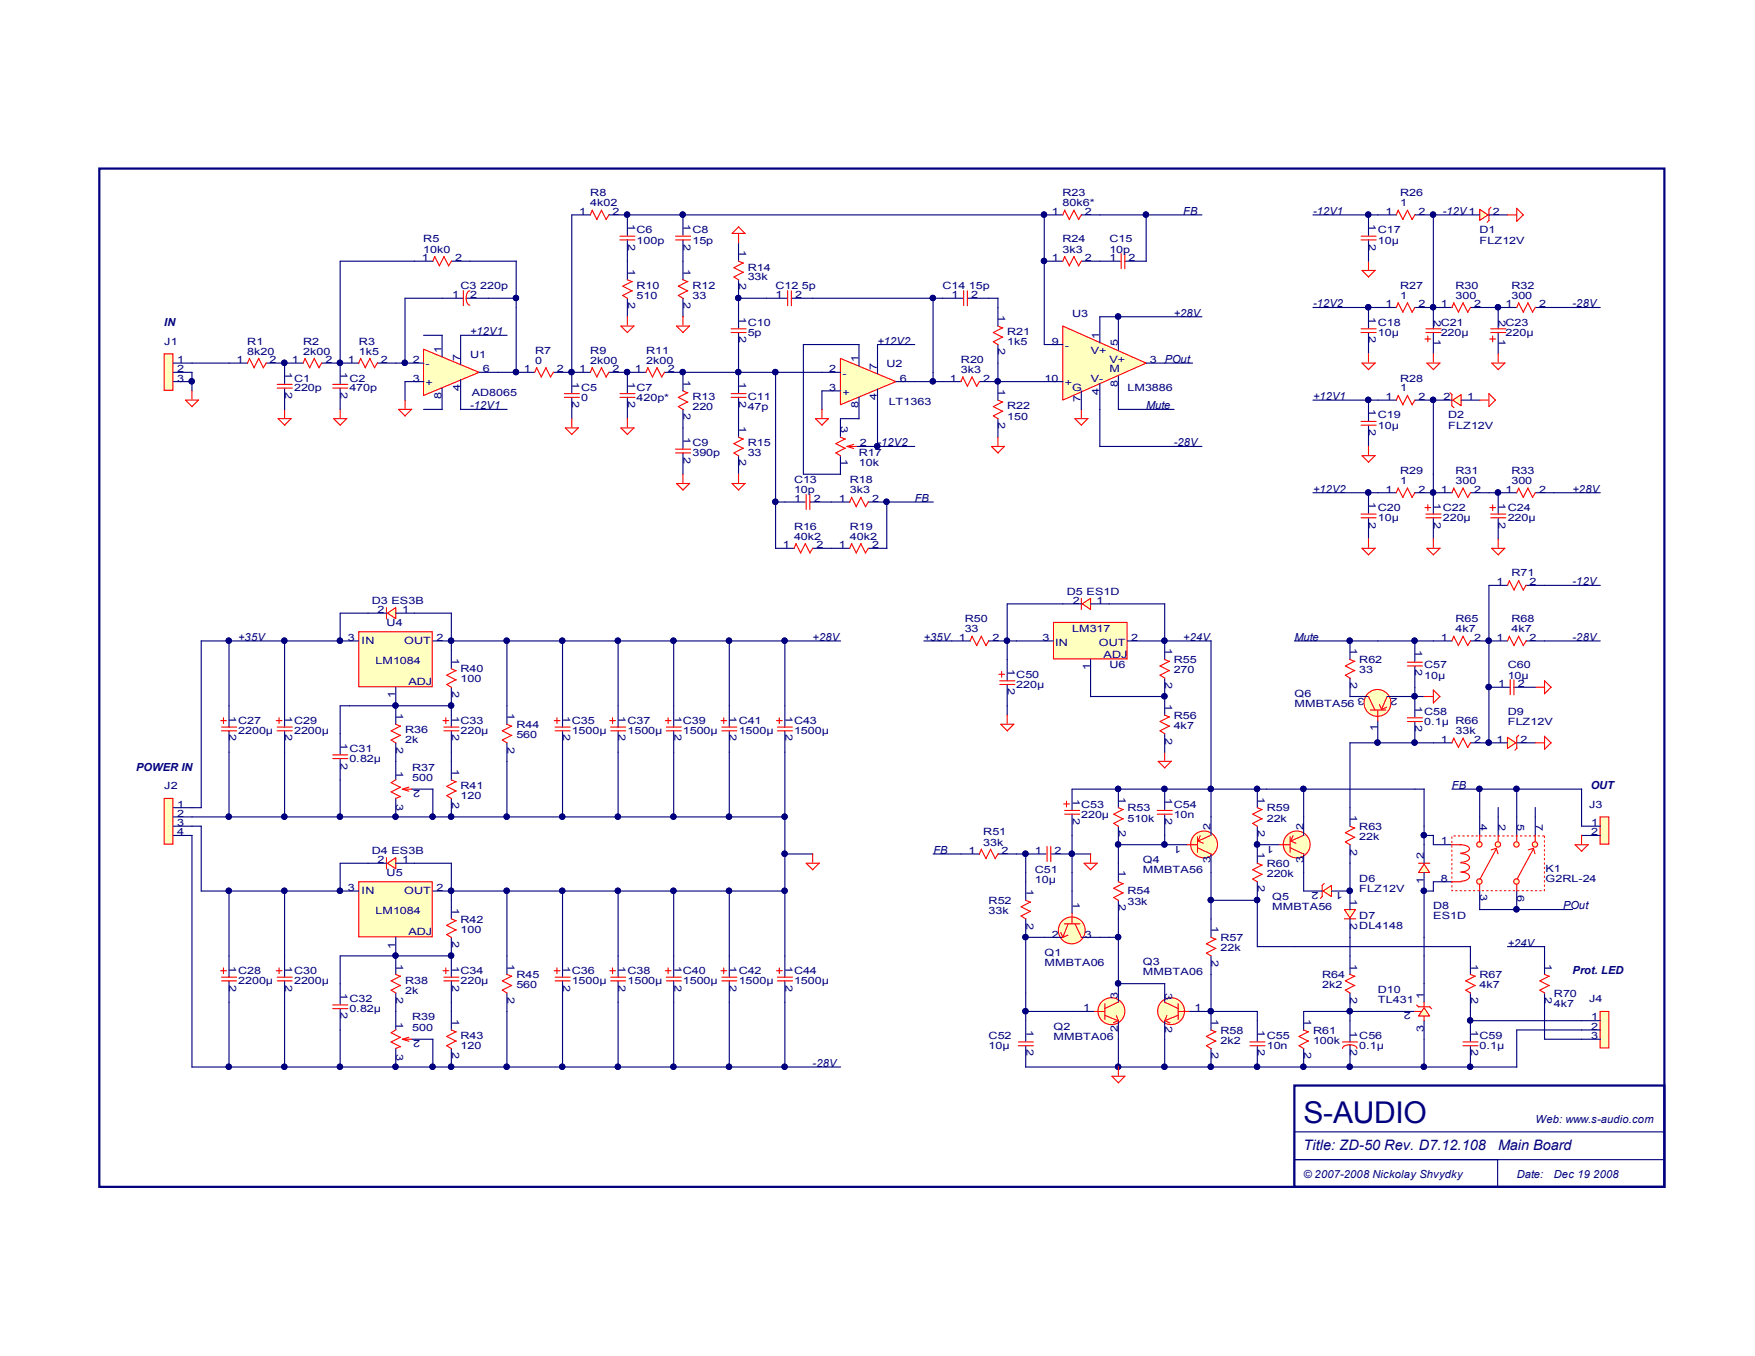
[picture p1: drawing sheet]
<svg xmlns="http://www.w3.org/2000/svg" width="279mm" height="216mm" viewBox="0 0 279 216" stroke-linecap="round" stroke-linejoin="round" font-family="sans-serif">
<defs><g id="words">
<text font-size="4.8" fill="#00007f" x="207.5" y="178.7">S-AUDIO</text>
<g font-size="2.3" fill="#00007f">
<text x="207.5" y="183.1">Title: ZD-50 Rev. D7.12.108</text>
<text x="238.5" y="183.1">Main Board</text>
</g>
<g font-size="1.8" fill="#00007f">
<text x="188.4" y="34.2">FB</text>
<text x="209" y="34.2">-12V1</text>
<text x="229.7" y="34.2">-12V1</text>
<text x="26.2" y="51.9">IN</text>
<text x="74.8" y="53.3">+12V1</text>
<text x="186.9" y="50.5">+28V</text>
<text x="209" y="48.9">-12V2</text>
<text x="250.4" y="48.9">-28V</text>
<text x="139.7" y="54.9">+12V2</text>
<text x="185.4" y="57.8">POut</text>
<text x="74.8" y="65.2">-12V1</text>
<text x="182.5" y="65.2">Mute</text>
<text x="209" y="63.7">+12V1</text>
<text x="139.7" y="71">-12V2</text>
<text x="186.9" y="71">-28V</text>
<text x="145.6" y="79.9">FB</text>
<text x="209" y="78.5">+12V2</text>
<text x="250.4" y="78.5">+28V</text>
<text x="250.4" y="93.2">-12V</text>
<text x="37.9" y="102">+35V</text>
<text x="129.4" y="102">+28V</text>
<text x="147.1" y="102">+35V</text>
<text x="188.4" y="102">+24V</text>
<text x="206.1" y="102">Mute</text>
<text x="250.4" y="102">-28V</text>
<text x="21.7" y="122.7">POWER IN</text>
<text x="231.1" y="125.6">FB</text>
<text x="253.2" y="125.6">OUT</text>
<text x="148.6" y="136">FB</text>
<text x="248.8" y="144.8">POut</text>
<text x="240" y="150.7">+24V</text>
<text x="250.4" y="155.1">Prot. LED</text>
<text x="129.4" y="169.8">-28V</text>
<text x="244.4" y="178.7">Web: www.s-audio.com</text>
<text x="207.5" y="187.5">© 2007-2008 Nickolay Shvydky</text>
<text x="241.5" y="187.5">Date:</text>
<text x="247.4" y="187.5">Dec 19 2008</text>
</g>
<g font-size="1.6" fill="#00007f">
<text x="92.2" y="34.2">1</text>
<text x="94" y="31.2">R8</text>
<text x="94" y="32.9">4k02</text>
<text x="97.5" y="34.2">2</text>
<text x="100" y="35.7" transform="rotate(90 100 35.7)">1</text>
<text x="108.8" y="35.7" transform="rotate(90 108.8 35.7)">1</text>
<text x="167.5" y="34.2">1</text>
<text x="169.2" y="31.2">R23</text>
<text x="169.2" y="32.9">80k6*</text>
<text x="172.7" y="34.2">2</text>
<text x="217.9" y="35.7" transform="rotate(90 217.9 35.7)">1</text>
<text x="220.6" y="34.2">1</text>
<text x="222.9" y="31.2">R26</text>
<text x="222.9" y="32.9">1</text>
<text x="225.8" y="34.2">2</text>
<text x="237.7" y="34.2">2</text>
<text x="67.1" y="41.6">1</text>
<text x="67.4" y="38.6">R5</text>
<text x="67.4" y="40.2">10k0</text>
<text x="72.5" y="41.6">2</text>
<text x="100" y="38.8" transform="rotate(90 100 38.8)">2</text>
<text x="101.3" y="37.2">C6</text>
<text x="101.3" y="38.8">100p</text>
<text x="108.8" y="38.8" transform="rotate(90 108.8 38.8)">2</text>
<text x="110.2" y="37.2">C8</text>
<text x="110.2" y="38.8">15p</text>
<text x="117.7" y="39.8" transform="rotate(90 117.7 39.8)">1</text>
<text x="167.5" y="41.6">1</text>
<text x="169.2" y="38.6">R24</text>
<text x="169.2" y="40.2">3k3</text>
<text x="172.7" y="41.6">2</text>
<text x="176.6" y="41.6">1</text>
<text x="176.6" y="38.6">C15</text>
<text x="176.6" y="40.2">10p</text>
<text x="179.7" y="41.6">2</text>
<text x="217.9" y="38.8" transform="rotate(90 217.9 38.8)">2</text>
<text x="219.4" y="37.2">C17</text>
<text x="219.4" y="38.8">10µ</text>
<text x="235.5" y="37.2">D1</text>
<text x="235.5" y="38.8">FLZ12V</text>
<text x="72" y="47.5">1</text>
<text x="73.3" y="46">C3 220p</text>
<text x="74.8" y="47.5">2</text>
<text x="100" y="42.8" transform="rotate(90 100 42.8)">1</text>
<text x="101.3" y="46">R10</text>
<text x="101.3" y="47.6">510</text>
<text x="108.8" y="42.8" transform="rotate(90 108.8 42.8)">1</text>
<text x="110.2" y="46">R12</text>
<text x="110.2" y="47.6">33</text>
<text x="117.7" y="45.1" transform="rotate(90 117.7 45.1)">2</text>
<text x="119" y="43.1">R14</text>
<text x="119" y="44.6">33k</text>
<text x="123.4" y="47.5">1</text>
<text x="123.4" y="46">C12 5p</text>
<text x="126.6" y="47.5">2</text>
<text x="150" y="46">C14 15p</text>
<text x="151.5" y="47.5">1</text>
<text x="154.6" y="47.5">2</text>
<text x="222.9" y="46">R27</text>
<text x="222.9" y="47.6">1</text>
<text x="231.7" y="46">R30</text>
<text x="231.7" y="47.6">300</text>
<text x="240.6" y="46">R32</text>
<text x="240.6" y="47.6">300</text>
<text x="100" y="48.1" transform="rotate(90 100 48.1)">2</text>
<text x="108.8" y="48.1" transform="rotate(90 108.8 48.1)">2</text>
<text x="117.7" y="50.5" transform="rotate(90 117.7 50.5)">1</text>
<text x="117.7" y="53.5" transform="rotate(90 117.7 53.5)">2</text>
<text x="119" y="51.9">C10</text>
<text x="119" y="53.5">5p</text>
<text x="158.9" y="50.1" transform="rotate(90 158.9 50.1)">1</text>
<text x="160.4" y="53.3">R21</text>
<text x="170.7" y="50.5">U3</text>
<text x="217.9" y="50.5" transform="rotate(90 217.9 50.5)">1</text>
<text x="217.9" y="53.5" transform="rotate(90 217.9 53.5)">2</text>
<text x="219.4" y="51.9">C18</text>
<text x="219.4" y="53.5">10µ</text>
<text x="220.6" y="48.9">1</text>
<text x="225.8" y="48.9">2</text>
<text x="228.3" y="51" transform="rotate(90 228.3 51)">2</text>
<text x="228.3" y="53.9" transform="rotate(90 228.3 53.9)">1</text>
<text x="229.4" y="51.9">C21</text>
<text x="229.4" y="53.5">220µ</text>
<text x="229.4" y="48.9">1</text>
<text x="234.7" y="48.9">2</text>
<text x="238.6" y="51" transform="rotate(90 238.6 51)">2</text>
<text x="238.6" y="53.9" transform="rotate(90 238.6 53.9)">1</text>
<text x="239.7" y="51.9">C23</text>
<text x="239.7" y="53.5">220µ</text>
<text x="239.7" y="48.9">1</text>
<text x="245" y="48.9">2</text>
<text x="26.2" y="54.9">J1</text>
<text x="28.2" y="57.8">1</text>
<text x="28.2" y="59.3">2</text>
<text x="37.7" y="57.8">1</text>
<text x="39.4" y="54.9">R1</text>
<text x="39.4" y="56.5">8k20</text>
<text x="42.9" y="57.8">2</text>
<text x="45.4" y="59.3" transform="rotate(90 45.4 59.3)">1</text>
<text x="46.5" y="57.8">1</text>
<text x="48.3" y="54.9">R2</text>
<text x="48.3" y="56.5">2k00</text>
<text x="51.8" y="57.8">2</text>
<text x="54.2" y="59.3" transform="rotate(90 54.2 59.3)">1</text>
<text x="55.4" y="57.8">1</text>
<text x="57.1" y="54.9">R3</text>
<text x="57.1" y="56.5">1k5</text>
<text x="60.6" y="57.8">2</text>
<text x="65.7" y="57.8">2</text>
<text x="67.7" y="58.5">-</text>
<text x="70.3" y="56.2" transform="rotate(-90 70.3 56.2)">1</text>
<text x="73.2" y="57.4" transform="rotate(-90 73.2 57.4)">7</text>
<text x="74.8" y="57.1">U1</text>
<text x="76.9" y="59.3">6</text>
<text x="83.4" y="59.3">1</text>
<text x="85.2" y="56.3">R7</text>
<text x="85.2" y="57.9">0</text>
<text x="88.6" y="59.3">2</text>
<text x="92.2" y="59.3">1</text>
<text x="94" y="56.3">R9</text>
<text x="94" y="57.9">2k00</text>
<text x="97.5" y="59.3">2</text>
<text x="101.1" y="59.3">1</text>
<text x="102.9" y="56.3">R11</text>
<text x="102.9" y="57.9">2k00</text>
<text x="106.3" y="59.3">2</text>
<text x="132" y="59.3">2</text>
<text x="136.7" y="57.7" transform="rotate(-90 136.7 57.7)">1</text>
<text x="139.6" y="58.8" transform="rotate(-90 139.6 58.8)">7</text>
<text x="141.1" y="58.5">U2</text>
<text x="153" y="57.8">R20</text>
<text x="153" y="59.4">3k3</text>
<text x="158.9" y="55.5" transform="rotate(90 158.9 55.5)">2</text>
<text x="160.4" y="54.9">1k5</text>
<text x="167.5" y="54.9">9</text>
<text x="169.5" y="55.6">-</text>
<text x="173.7" y="56.3">V+</text>
<text x="175" y="54" transform="rotate(-90 175 54)">1</text>
<text x="176.6" y="59.3">M</text>
<text x="176.6" y="57.8">V+</text>
<text x="178" y="55.1" transform="rotate(-90 178 55.1)">5</text>
<text x="183" y="57.8">3</text>
<text x="28.2" y="60.8">3</text>
<text x="45.4" y="62.4" transform="rotate(90 45.4 62.4)">2</text>
<text x="46.8" y="60.8">C1</text>
<text x="46.8" y="62.3">220p</text>
<text x="54.2" y="62.4" transform="rotate(90 54.2 62.4)">2</text>
<text x="55.6" y="60.8">C2</text>
<text x="55.6" y="62.3">470p</text>
<text x="65.7" y="60.8">3</text>
<text x="67.7" y="61.5">+</text>
<text x="70.3" y="63.6" transform="rotate(-90 70.3 63.6)">8</text>
<text x="73.2" y="62.2" transform="rotate(-90 73.2 62.2)">4</text>
<text x="75.1" y="63">AD8065</text>
<text x="91.1" y="60.8" transform="rotate(90 91.1 60.8)">1</text>
<text x="91.1" y="63.8" transform="rotate(90 91.1 63.8)">2</text>
<text x="92.5" y="62.2">C5</text>
<text x="92.5" y="63.8">0</text>
<text x="100" y="60.8" transform="rotate(90 100 60.8)">1</text>
<text x="100" y="63.8" transform="rotate(90 100 63.8)">2</text>
<text x="101.3" y="62.2">C7</text>
<text x="101.3" y="63.8">420p*</text>
<text x="108.8" y="60.5" transform="rotate(90 108.8 60.5)">1</text>
<text x="108.8" y="65.8" transform="rotate(90 108.8 65.8)">2</text>
<text x="110.2" y="63.7">R13</text>
<text x="110.2" y="65.3">220</text>
<text x="117.7" y="60.8" transform="rotate(90 117.7 60.8)">1</text>
<text x="117.7" y="63.8" transform="rotate(90 117.7 63.8)">2</text>
<text x="119" y="63.7">C11</text>
<text x="119" y="65.3">47p</text>
<text x="132" y="62.2">3</text>
<text x="134.1" y="60">-</text>
<text x="134.1" y="63">+</text>
<text x="136.7" y="65" transform="rotate(-90 136.7 65)">8</text>
<text x="139.6" y="63.7" transform="rotate(-90 139.6 63.7)">4</text>
<text x="141.5" y="64.4">LT1363</text>
<text x="143.3" y="60.8">6</text>
<text x="151.2" y="60.8">1</text>
<text x="156.5" y="60.8">2</text>
<text x="158.9" y="62" transform="rotate(90 158.9 62)">1</text>
<text x="160.4" y="65.2">R22</text>
<text x="166.3" y="60.8">10</text>
<text x="169.5" y="61.5">+</text>
<text x="170.7" y="62.2">G</text>
<text x="172" y="64" transform="rotate(-90 172 64)">7</text>
<text x="173.7" y="60.8">V-</text>
<text x="175" y="62.8" transform="rotate(-90 175 62.8)">4</text>
<text x="178" y="61.6" transform="rotate(-90 178 61.6)">8</text>
<text x="179.5" y="62.2">LM3886</text>
<text x="217.9" y="65.2" transform="rotate(90 217.9 65.2)">1</text>
<text x="220.6" y="63.7">1</text>
<text x="222.9" y="60.8">R28</text>
<text x="222.9" y="62.3">1</text>
<text x="225.8" y="63.7">2</text>
<text x="229.8" y="63.7">2</text>
<text x="233.6" y="63.7">1</text>
<text x="108.8" y="69.6" transform="rotate(90 108.8 69.6)">1</text>
<text x="110.2" y="71">C9</text>
<text x="117.7" y="67.8" transform="rotate(90 117.7 67.8)">1</text>
<text x="119" y="71">R15</text>
<text x="133.9" y="67.9" transform="rotate(90 133.9 67.9)">3</text>
<text x="136.9" y="71">2</text>
<text x="158.9" y="67.2" transform="rotate(90 158.9 67.2)">2</text>
<text x="160.4" y="66.8">150</text>
<text x="217.9" y="68.2" transform="rotate(90 217.9 68.2)">2</text>
<text x="219.4" y="66.6">C19</text>
<text x="219.4" y="68.2">10µ</text>
<text x="230.5" y="66.6">D2</text>
<text x="230.5" y="68.2">FLZ12V</text>
<text x="108.8" y="72.7" transform="rotate(90 108.8 72.7)">2</text>
<text x="110.2" y="72.6">390p</text>
<text x="117.7" y="73.2" transform="rotate(90 117.7 73.2)">2</text>
<text x="119" y="72.6">33</text>
<text x="126.4" y="77">C13</text>
<text x="133.9" y="73.2" transform="rotate(90 133.9 73.2)">1</text>
<text x="135.3" y="77">R18</text>
<text x="136.7" y="72.6">R17</text>
<text x="136.7" y="74.2">10k</text>
<text x="222.9" y="75.5">R29</text>
<text x="222.9" y="77.1">1</text>
<text x="231.7" y="75.5">R31</text>
<text x="231.7" y="77.1">300</text>
<text x="240.6" y="75.5">R33</text>
<text x="240.6" y="77.1">300</text>
<text x="126.4" y="79.9">1</text>
<text x="126.4" y="78.6">10p</text>
<text x="129.5" y="79.9">2</text>
<text x="133.5" y="79.9">1</text>
<text x="135.3" y="78.6">3k3</text>
<text x="138.9" y="79.9">2</text>
<text x="217.9" y="79.9" transform="rotate(90 217.9 79.9)">1</text>
<text x="217.9" y="83.1" transform="rotate(90 217.9 83.1)">2</text>
<text x="219.4" y="81.4">C20</text>
<text x="219.4" y="83">10µ</text>
<text x="220.6" y="78.5">1</text>
<text x="225.8" y="78.5">2</text>
<text x="228.3" y="80.1" transform="rotate(90 228.3 80.1)">1</text>
<text x="228.3" y="83.1" transform="rotate(90 228.3 83.1)">2</text>
<text x="229.4" y="78.5">1</text>
<text x="229.7" y="81.4">C22</text>
<text x="229.7" y="83">220µ</text>
<text x="234.7" y="78.5">2</text>
<text x="238.6" y="80.1" transform="rotate(90 238.6 80.1)">1</text>
<text x="238.6" y="83.1" transform="rotate(90 238.6 83.1)">2</text>
<text x="239.7" y="78.5">1</text>
<text x="240" y="81.4">C24</text>
<text x="240" y="83">220µ</text>
<text x="245" y="78.5">2</text>
<text x="124.6" y="87.3">1</text>
<text x="126.4" y="84.3">R16</text>
<text x="126.4" y="85.9">40k2</text>
<text x="130" y="87.3">2</text>
<text x="133.5" y="87.3">1</text>
<text x="135.3" y="84.3">R19</text>
<text x="135.3" y="85.9">40k2</text>
<text x="138.9" y="87.3">2</text>
<text x="169.8" y="94.7">D5 ES1D</text>
<text x="238.3" y="93.2">1</text>
<text x="240.6" y="91.7">R71</text>
<text x="243.5" y="93.2">2</text>
<text x="59.2" y="96.2">D3 ES3B</text>
<text x="60.1" y="97.6">2</text>
<text x="61.6" y="99.7">U4</text>
<text x="64" y="97.6">1</text>
<text x="153.6" y="99.1">R50</text>
<text x="153.6" y="100.7">33</text>
<text x="170.7" y="100.6">LM317</text>
<text x="170.8" y="96.2">2</text>
<text x="174.6" y="96.2">1</text>
<text x="231.7" y="99.1">R65</text>
<text x="231.7" y="100.7">4k7</text>
<text x="240.6" y="99.1">R68</text>
<text x="240.6" y="100.7">4k7</text>
<text x="55.4" y="102">3</text>
<text x="57.6" y="102.6">IN</text>
<text x="59.8" y="105.7">LM1084</text>
<text x="64.3" y="102.6">OUT</text>
<text x="69.5" y="102">2</text>
<text x="72" y="104.7" transform="rotate(90 72 104.7)">1</text>
<text x="73.3" y="107">R40</text>
<text x="152.7" y="102">1</text>
<text x="158" y="102">2</text>
<text x="160.4" y="106.6" transform="rotate(90 160.4 106.6)">1</text>
<text x="161.8" y="107.9">C50</text>
<text x="165.9" y="102">3</text>
<text x="168" y="102.8">IN</text>
<text x="173.6" y="106.7" transform="rotate(-90 173.6 106.7)">1</text>
<text x="174.9" y="102.8">OUT</text>
<text x="175.7" y="104.7">ADJ</text>
<text x="176.6" y="106.4">U6</text>
<text x="180.1" y="102">2</text>
<text x="185.5" y="103.2" transform="rotate(90 185.5 103.2)">1</text>
<text x="186.9" y="105.6">R55</text>
<text x="186.9" y="107.2">270</text>
<text x="215" y="103.2" transform="rotate(90 215 103.2)">1</text>
<text x="216.4" y="105.6">R62</text>
<text x="216.4" y="107.2">33</text>
<text x="225.3" y="103.5" transform="rotate(90 225.3 103.5)">1</text>
<text x="225.3" y="106.6" transform="rotate(90 225.3 106.6)">2</text>
<text x="226.7" y="106.4">C57</text>
<text x="229.4" y="102">1</text>
<text x="234.7" y="102">2</text>
<text x="238.3" y="102">1</text>
<text x="240" y="106.4">C60</text>
<text x="243.5" y="102">2</text>
<text x="36.5" y="114" transform="rotate(90 36.5 114)">1</text>
<text x="45.4" y="114" transform="rotate(90 45.4 114)">1</text>
<text x="62.9" y="111.2" transform="rotate(-90 62.9 111.2)">1</text>
<text x="63.1" y="113.5" transform="rotate(90 63.1 113.5)">1</text>
<text x="65" y="109.1">ADJ</text>
<text x="72" y="110" transform="rotate(90 72 110)">2</text>
<text x="72" y="114" transform="rotate(90 72 114)">1</text>
<text x="73.3" y="108.6">100</text>
<text x="80.8" y="113.5" transform="rotate(90 80.8 113.5)">1</text>
<text x="89.7" y="114" transform="rotate(90 89.7 114)">1</text>
<text x="98.5" y="114" transform="rotate(90 98.5 114)">1</text>
<text x="107.4" y="114" transform="rotate(90 107.4 114)">1</text>
<text x="116.2" y="114" transform="rotate(90 116.2 114)">1</text>
<text x="125.1" y="114" transform="rotate(90 125.1 114)">1</text>
<text x="160.4" y="109.6" transform="rotate(90 160.4 109.6)">2</text>
<text x="161.8" y="109.6">220µ</text>
<text x="185.5" y="108.5" transform="rotate(90 185.5 108.5)">2</text>
<text x="185.5" y="112.1" transform="rotate(90 185.5 112.1)">1</text>
<text x="206.1" y="110.9">Q6</text>
<text x="206.1" y="112.5">MMBTA56</text>
<text x="215" y="108.5" transform="rotate(90 215 108.5)">2</text>
<text x="217.3" y="111.1" transform="rotate(-180 217.3 111.1)">3</text>
<text x="222.5" y="111.1" transform="rotate(-180 222.5 111.1)">2</text>
<text x="225.3" y="112.4" transform="rotate(90 225.3 112.4)">1</text>
<text x="226.7" y="108">10µ</text>
<text x="226.7" y="113.9">C58</text>
<text x="238.5" y="109.4">1</text>
<text x="240" y="113.9">D9</text>
<text x="240" y="108">10µ</text>
<text x="241.6" y="109.4">2</text>
<text x="36.5" y="116.9" transform="rotate(90 36.5 116.9)">2</text>
<text x="37.9" y="115.3">C27</text>
<text x="37.9" y="116.9">2200µ</text>
<text x="45.4" y="116.9" transform="rotate(90 45.4 116.9)">2</text>
<text x="46.8" y="115.3">C29</text>
<text x="46.8" y="116.9">2200µ</text>
<text x="54.2" y="118.3" transform="rotate(90 54.2 118.3)">1</text>
<text x="55.6" y="119.7">C31</text>
<text x="63.1" y="118.9" transform="rotate(90 63.1 118.9)">2</text>
<text x="64.5" y="116.8">R36</text>
<text x="64.5" y="118.4">2k</text>
<text x="72" y="116.9" transform="rotate(90 72 116.9)">2</text>
<text x="73.3" y="115.3">C33</text>
<text x="73.3" y="116.9">220µ</text>
<text x="80.8" y="118.9" transform="rotate(90 80.8 118.9)">2</text>
<text x="82.2" y="115.9">R44</text>
<text x="82.2" y="117.5">560</text>
<text x="89.7" y="116.9" transform="rotate(90 89.7 116.9)">2</text>
<text x="91" y="115.3">C35</text>
<text x="91" y="116.9">1500µ</text>
<text x="98.5" y="116.9" transform="rotate(90 98.5 116.9)">2</text>
<text x="99.9" y="115.3">C37</text>
<text x="99.9" y="116.9">1500µ</text>
<text x="107.4" y="116.9" transform="rotate(90 107.4 116.9)">2</text>
<text x="108.7" y="115.3">C39</text>
<text x="108.7" y="116.9">1500µ</text>
<text x="116.2" y="116.9" transform="rotate(90 116.2 116.9)">2</text>
<text x="117.6" y="115.3">C41</text>
<text x="117.6" y="116.9">1500µ</text>
<text x="125.1" y="116.9" transform="rotate(90 125.1 116.9)">2</text>
<text x="126.4" y="115.3">C43</text>
<text x="126.4" y="116.9">1500µ</text>
<text x="185.5" y="117.4" transform="rotate(90 185.5 117.4)">2</text>
<text x="186.9" y="114.5">R56</text>
<text x="186.9" y="116">4k7</text>
<text x="219.3" y="116.4" transform="rotate(-90 219.3 116.4)">1</text>
<text x="225.3" y="115.5" transform="rotate(90 225.3 115.5)">2</text>
<text x="226.7" y="115.4">0.1µ R66</text>
<text x="229.4" y="118.3">1</text>
<text x="231.7" y="116.9">33k</text>
<text x="234.7" y="118.3">2</text>
<text x="238.3" y="118.3">1</text>
<text x="240" y="115.4">FLZ12V</text>
<text x="242.1" y="118.3">2</text>
<text x="26.2" y="125.6">J2</text>
<text x="54.2" y="121.4" transform="rotate(90 54.2 121.4)">2</text>
<text x="55.6" y="121.3">0.82µ</text>
<text x="63.1" y="122.8" transform="rotate(90 63.1 122.8)">1</text>
<text x="65.6" y="122.7">R37</text>
<text x="65.6" y="124.3">500</text>
<text x="66.9" y="125.8" transform="rotate(-180 66.9 125.8)">2</text>
<text x="72" y="122.4" transform="rotate(90 72 122.4)">1</text>
<text x="73.3" y="125.6">R41</text>
<text x="28.2" y="128.6">1</text>
<text x="28.2" y="130">2</text>
<text x="28.2" y="131.6">3</text>
<text x="63.1" y="128" transform="rotate(90 63.1 128)">3</text>
<text x="72" y="127.7" transform="rotate(90 72 127.7)">2</text>
<text x="73.3" y="127.3">120</text>
<text x="170.8" y="127.3" transform="rotate(90 170.8 127.3)">1</text>
<text x="170.8" y="130.2" transform="rotate(90 170.8 130.2)">2</text>
<text x="172.1" y="128.6">C53</text>
<text x="172.1" y="130.2">220µ</text>
<text x="178.1" y="126.8" transform="rotate(90 178.1 126.8)">1</text>
<text x="179.5" y="129.2">R53</text>
<text x="179.5" y="130.8">510k</text>
<text x="185.5" y="127.1" transform="rotate(90 185.5 127.1)">1</text>
<text x="185.5" y="130.2" transform="rotate(90 185.5 130.2)">2</text>
<text x="186.9" y="128.6">C54</text>
<text x="186.9" y="130.2">10n</text>
<text x="200.2" y="126.8" transform="rotate(90 200.2 126.8)">1</text>
<text x="201.7" y="129.2">R59</text>
<text x="201.7" y="130.8">22k</text>
<text x="215" y="129.8" transform="rotate(90 215 129.8)">1</text>
<text x="235.6" y="131.2" transform="rotate(90 235.6 131.2)">4</text>
<text x="238.6" y="131.2" transform="rotate(90 238.6 131.2)">2</text>
<text x="241.6" y="131.2" transform="rotate(90 241.6 131.2)">5</text>
<text x="244.5" y="131.2" transform="rotate(90 244.5 131.2)">7</text>
<text x="253" y="128.6">J3</text>
<text x="253.3" y="131.6">1</text>
<text x="28.2" y="133">4</text>
<text x="59.2" y="136">D4 ES3B</text>
<text x="60.1" y="137.4">2</text>
<text x="64" y="137.4">1</text>
<text x="154.2" y="136">1</text>
<text x="156.5" y="133">R51</text>
<text x="156.5" y="134.6">33k</text>
<text x="159.4" y="136">2</text>
<text x="164.8" y="136">1</text>
<text x="167.9" y="136">2</text>
<text x="178.1" y="132.2" transform="rotate(90 178.1 132.2)">2</text>
<text x="181.9" y="137.4">Q4</text>
<text x="188" y="134.6" transform="rotate(-180 188 134.6)">1</text>
<text x="192.7" y="137.3" transform="rotate(-90 192.7 137.3)">3</text>
<text x="192.7" y="132.1" transform="rotate(-90 192.7 132.1)">2</text>
<text x="200.2" y="132.2" transform="rotate(90 200.2 132.2)">2</text>
<text x="200.2" y="135.6" transform="rotate(90 200.2 135.6)">1</text>
<text x="202.8" y="134.6" transform="rotate(-180 202.8 134.6)">1</text>
<text x="207.5" y="137.3" transform="rotate(-90 207.5 137.3)">3</text>
<text x="207.5" y="132.1" transform="rotate(-90 207.5 132.1)">2</text>
<text x="215" y="135.1" transform="rotate(90 215 135.1)">2</text>
<text x="216.4" y="132.2">R63</text>
<text x="216.4" y="133.7">22k</text>
<text x="226.7" y="136.8" transform="rotate(-90 226.7 136.8)">2</text>
<text x="229.4" y="134.5">1</text>
<text x="253.3" y="133">2</text>
<text x="55.4" y="141.9">3</text>
<text x="57.6" y="142.4">IN</text>
<text x="61.6" y="139.5">U5</text>
<text x="64.3" y="142.4">OUT</text>
<text x="69.5" y="141.9">2</text>
<text x="157.4" y="143.9">R52</text>
<text x="163.4" y="141.6" transform="rotate(90 163.4 141.6)">1</text>
<text x="164.8" y="138.9">C51</text>
<text x="164.8" y="140.5">10µ</text>
<text x="170.8" y="143.7" transform="rotate(90 170.8 143.7)">1</text>
<text x="178.1" y="138.6" transform="rotate(90 178.1 138.6)">1</text>
<text x="178.1" y="143.9" transform="rotate(90 178.1 143.9)">2</text>
<text x="179.5" y="142.4">R54</text>
<text x="181.9" y="139">MMBTA56</text>
<text x="200.2" y="141" transform="rotate(90 200.2 141)">2</text>
<text x="201.7" y="138">R60</text>
<text x="201.7" y="139.6">220k</text>
<text x="202.5" y="143.3">Q5</text>
<text x="209.9" y="142" transform="rotate(-180 209.9 142)">2</text>
<text x="213.8" y="142" transform="rotate(-180 213.8 142)">1</text>
<text x="215" y="143.1" transform="rotate(90 215 143.1)">1</text>
<text x="216.4" y="140.4">D6</text>
<text x="216.4" y="142">FLZ12V</text>
<text x="226.7" y="140.7" transform="rotate(-90 226.7 140.7)">1</text>
<text x="229.4" y="140.4">8</text>
<text x="235.6" y="142.4" transform="rotate(90 235.6 142.4)">3</text>
<text x="241.6" y="142.5" transform="rotate(90 241.6 142.5)">6</text>
<text x="246" y="138.8">K1</text>
<text x="246" y="140.4">G2RL-24</text>
<text x="59.8" y="145.5">LM1084</text>
<text x="65" y="148.9">ADJ</text>
<text x="72" y="144.5" transform="rotate(90 72 144.5)">1</text>
<text x="72" y="149.9" transform="rotate(90 72 149.9)">2</text>
<text x="73.3" y="146.9">R42</text>
<text x="73.3" y="148.5">100</text>
<text x="157.4" y="145.5">33k</text>
<text x="163.4" y="146.9" transform="rotate(90 163.4 146.9)">2</text>
<text x="167.5" y="149.3">2</text>
<text x="172.7" y="149.3">3</text>
<text x="179.5" y="144">33k</text>
<text x="192.9" y="147.5" transform="rotate(90 192.9 147.5)">1</text>
<text x="194.3" y="149.9">R57</text>
<text x="202.5" y="144.9">MMBTA56</text>
<text x="215" y="146.9" transform="rotate(90 215 146.9)">2</text>
<text x="216.4" y="146.3">D7</text>
<text x="216.4" y="147.9">DL4148</text>
<text x="228.2" y="144.8">D8</text>
<text x="228.2" y="146.4">ES1D</text>
<text x="36.5" y="153.8" transform="rotate(90 36.5 153.8)">1</text>
<text x="37.9" y="155.1">C28</text>
<text x="45.4" y="153.8" transform="rotate(90 45.4 153.8)">1</text>
<text x="46.8" y="155.1">C30</text>
<text x="62.9" y="151" transform="rotate(-90 62.9 151)">1</text>
<text x="63.1" y="153.4" transform="rotate(90 63.1 153.4)">1</text>
<text x="72" y="153.8" transform="rotate(90 72 153.8)">1</text>
<text x="73.3" y="155.1">C34</text>
<text x="80.8" y="153.4" transform="rotate(90 80.8 153.4)">1</text>
<text x="82.2" y="155.7">R45</text>
<text x="89.7" y="153.8" transform="rotate(90 89.7 153.8)">1</text>
<text x="91" y="155.1">C36</text>
<text x="98.5" y="153.8" transform="rotate(90 98.5 153.8)">1</text>
<text x="99.9" y="155.1">C38</text>
<text x="107.4" y="153.8" transform="rotate(90 107.4 153.8)">1</text>
<text x="108.7" y="155.1">C40</text>
<text x="116.2" y="153.8" transform="rotate(90 116.2 153.8)">1</text>
<text x="117.6" y="155.1">C42</text>
<text x="125.1" y="153.8" transform="rotate(90 125.1 153.8)">1</text>
<text x="126.4" y="155.1">C44</text>
<text x="166.3" y="152.1">Q1</text>
<text x="166.3" y="153.8">MMBTA06</text>
<text x="181.9" y="153.7">Q3</text>
<text x="181.9" y="155.3">MMBTA06</text>
<text x="192.9" y="152.8" transform="rotate(90 192.9 152.8)">2</text>
<text x="194.3" y="151.4">22k</text>
<text x="210.5" y="155.7">R64</text>
<text x="215" y="153.4" transform="rotate(90 215 153.4)">1</text>
<text x="234.2" y="153.4" transform="rotate(90 234.2 153.4)">1</text>
<text x="235.5" y="155.7">R67</text>
<text x="246" y="153.4" transform="rotate(90 246 153.4)">1</text>
<text x="36.5" y="156.8" transform="rotate(90 36.5 156.8)">2</text>
<text x="37.9" y="156.7">2200µ</text>
<text x="45.4" y="156.8" transform="rotate(90 45.4 156.8)">2</text>
<text x="46.8" y="156.7">2200µ</text>
<text x="54.2" y="158.1" transform="rotate(90 54.2 158.1)">1</text>
<text x="54.2" y="161.2" transform="rotate(90 54.2 161.2)">2</text>
<text x="55.6" y="159.6">C32</text>
<text x="55.6" y="161.1">0.82µ</text>
<text x="63.1" y="158.7" transform="rotate(90 63.1 158.7)">2</text>
<text x="64.5" y="156.6">R38</text>
<text x="64.5" y="158.2">2k</text>
<text x="72" y="156.8" transform="rotate(90 72 156.8)">2</text>
<text x="73.3" y="156.7">220µ</text>
<text x="80.8" y="158.7" transform="rotate(90 80.8 158.7)">2</text>
<text x="82.2" y="157.3">560</text>
<text x="89.7" y="156.8" transform="rotate(90 89.7 156.8)">2</text>
<text x="91" y="156.7">1500µ</text>
<text x="98.5" y="156.8" transform="rotate(90 98.5 156.8)">2</text>
<text x="99.9" y="156.7">1500µ</text>
<text x="107.4" y="156.8" transform="rotate(90 107.4 156.8)">2</text>
<text x="108.7" y="156.7">1500µ</text>
<text x="116.2" y="156.8" transform="rotate(90 116.2 156.8)">2</text>
<text x="117.6" y="156.7">1500µ</text>
<text x="125.1" y="156.8" transform="rotate(90 125.1 156.8)">2</text>
<text x="126.4" y="156.7">1500µ</text>
<text x="172.5" y="161">1</text>
<text x="178" y="159" transform="rotate(-90 178 159)">3</text>
<text x="185.5" y="158.2" transform="rotate(90 185.5 158.2)">3</text>
<text x="190.2" y="161">1</text>
<text x="210.5" y="157.3">2k2</text>
<text x="215" y="158.7" transform="rotate(90 215 158.7)">2</text>
<text x="219.4" y="158.1">D10</text>
<text x="219.4" y="159.7">TL431</text>
<text x="224.6" y="161.2" transform="rotate(-180 224.6 161.2)">2</text>
<text x="226.7" y="159" transform="rotate(-90 226.7 159)">1</text>
<text x="234.2" y="158.7" transform="rotate(90 234.2 158.7)">2</text>
<text x="235.5" y="157.3">4k7</text>
<text x="246" y="158.7" transform="rotate(90 246 158.7)">2</text>
<text x="247.4" y="158.7">R70</text>
<text x="247.4" y="160.3">4k7</text>
<text x="253" y="159.6">J4</text>
<text x="63.1" y="162.6" transform="rotate(90 63.1 162.6)">1</text>
<text x="63.1" y="167.9" transform="rotate(90 63.1 167.9)">3</text>
<text x="65.6" y="162.5">R39</text>
<text x="65.6" y="164.1">500</text>
<text x="66.9" y="165.6" transform="rotate(-180 66.9 165.6)">2</text>
<text x="72" y="162.2" transform="rotate(90 72 162.2)">1</text>
<text x="72" y="167.6" transform="rotate(90 72 167.6)">2</text>
<text x="73.3" y="165.4">R43</text>
<text x="73.3" y="167">120</text>
<text x="157.4" y="165.4">C52</text>
<text x="157.4" y="167">10µ</text>
<text x="163.4" y="164" transform="rotate(90 163.4 164)">1</text>
<text x="163.4" y="167" transform="rotate(90 163.4 167)">2</text>
<text x="167.7" y="164">Q2</text>
<text x="167.7" y="165.6">MMBTA06</text>
<text x="178" y="164.3" transform="rotate(-90 178 164.3)">2</text>
<text x="185.5" y="163.4" transform="rotate(90 185.5 163.4)">2</text>
<text x="192.9" y="162.2" transform="rotate(90 192.9 162.2)">1</text>
<text x="192.9" y="167.6" transform="rotate(90 192.9 167.6)">2</text>
<text x="194.3" y="164.6">R58</text>
<text x="194.3" y="166.2">2k2</text>
<text x="200.2" y="164" transform="rotate(90 200.2 164)">1</text>
<text x="200.2" y="167" transform="rotate(90 200.2 167)">2</text>
<text x="201.7" y="165.4">C55</text>
<text x="201.7" y="167">10n</text>
<text x="207.6" y="162.2" transform="rotate(90 207.6 162.2)">1</text>
<text x="207.6" y="167.6" transform="rotate(90 207.6 167.6)">2</text>
<text x="209" y="164.6">R61</text>
<text x="209" y="166.2">100k</text>
<text x="215" y="164.2" transform="rotate(90 215 164.2)">1</text>
<text x="215" y="167" transform="rotate(90 215 167)">2</text>
<text x="216.4" y="165.4">C56</text>
<text x="216.4" y="167">0.1µ</text>
<text x="226.7" y="164.3" transform="rotate(-90 226.7 164.3)">3</text>
<text x="234.2" y="164" transform="rotate(90 234.2 164)">1</text>
<text x="234.2" y="167" transform="rotate(90 234.2 167)">2</text>
<text x="235.5" y="165.4">C59</text>
<text x="235.5" y="167">0.1µ</text>
<text x="253.3" y="162.5">1</text>
<text x="253.3" y="164">2</text>
<text x="253.3" y="165.4">3</text>
</g>
</g></defs>
<g fill="none" stroke="#00007f" stroke-width=".18">
<path d="M94 34.2h-3v25.1M96.9 34.2h72.3M99.9 34.2v3.3M99.9 38.2v6.4M108.7 34.2v3.3M108.7 38.2v6.4M117.6 38.6v3M166.2 34.2v20.7M172.1 34.2h19.3M182.5 34.2v7.4M209 34.2h10.4M232.6 34.2h-4.4v14.8"/>
<path d="M30.6 57.8h5.9M30.6 59.3v3M63 57.8h1.5M66 41.6h-11.8v16.2M67.4 53.4h3M70.4 47.5h-5.9v10.3M73.3 53.4h7.4M74.8 41.6h7.4M77.8 47.5h4.4M79.2 59.3h3M82.2 41.6v17.7M91 59.3h3"/>
<path d="M96.9 59.3h6M99.9 47.5v3M99.9 59.3v3.3M105.8 59.3h25.1M108.7 47.5v3M108.7 59.3v3M117.6 47.5h7.7M117.6 44.5v7.7M117.6 52.9v9.7M123.5 59.3v28M126 47.5h27.3M136.8 54.9h-8.9v20.6h5.9"/>
<path d="M139.7 54.9h5.9M148.5 47.5v13.3M154 47.5h4.9v4.4M158.9 54.9v8.8M166.2 41.6h3M172.1 41.6h6.3M175.1 50.4h16.3M179.1 41.6h3.4M185.4 57.8h4.5M209 49h10.4M237 49h1.5M247.4 49h7.4"/>
<path d="M64.5 60.8v2.9M67.4 65.2h3M73.3 65.2h7.4M99.9 63.3v3.4M108.7 65.2v6.2M108.7 72.1v3.4M117.6 63.3v6.3M117.6 72.6v2.9M123.5 79.9h4.7M128.9 79.9h6.4M130.9 62.2v3M133.8 66.7h3"/>
<path d="M138.2 79.9h10.4M139.7 71.1h5.9M139.7 66.7v4.4M141.2 79.9v7.4M145.6 60.8h7.4M155.9 60.8h10.4M158.9 66.7v2.9M175.1 65.2v5.9M175.1 71.1h16.3M178 65.2h8.9M209 78.5h10.4M209 63.7h10.4"/>
<path d="M228.2 63.7v14.8M237 78.5h1.5M247.4 78.5h7.4M58.6 97.6h-4.4v4.5M66 97.6h5.9M71.9 97.6v5.9M123.5 87.3h3M129.4 87.3h5.9M138.2 87.3h3M169.2 96.1h-8.9v8.9M176.6 96.1h8.9M185.4 96.1v6"/>
<path d="M237 93.2v25.1M245.9 93.2h8.9M32 102v26.6M32 102h22.2M36.5 102v10.4M36.5 119.8v10.3M45.3 102v10.4M45.3 119.8v10.3M71.9 119.8v1.5M71.9 102h61.9M71.9 112.4h-17.7v4.4M80.7 102v10.4"/>
<path d="M89.6 102v10.4M89.6 119.8v10.3M98.4 102v10.4M98.4 119.8v10.3M107.3 102v10.4M107.3 119.8v10.3M116.1 102v10.4M116.1 119.8v10.3M125 102v10.4M125 119.8v32.4M147.1 102h4.4M160.3 102h1.6"/>
<path d="M160.3 112.4v1.5M173.6 110.9h11.9M185.4 102h7.4M192.8 102v28.1M206.1 102h22.1M214.9 118.2v10.4M214.9 118.3h13.3M223.8 110.9h2.9M225.2 109.4v1.5M245.9 102h8.9M30.6 133v36.9h103.2M30.6 130.1h94.4"/>
<path d="M30.6 131.5h1.5M30.6 128.6h1.5M32 131.5v10.4h22.2v-4.5h4.4M54.2 124.2v5.9M66 137.4h5.9M68.9 125.6v4.5M71.9 137.4v5.9M80.7 121.2v8.9M125 136h4.4M148.5 136h4.5M161.8 136h1.5M163.3 135.9v4.5"/>
<path d="M170.7 136h3M170.7 125.6h56M170.7 133v8.9M185.4 133v1.5M185.5 134.5h-7.5v3M192.8 138.9v7.4M207.5 125.6v4.5M207.5 138.9v3M214.9 137.4v4.5M226.7 125.6v8.9M226.7 133h1.5M228.2 133v1.5"/>
<path d="M231.1 125.6h20.7M235.6 125.6v4.5M238.5 128.6v1.5M241.5 125.6v4.5M244.4 128.6v1.5M251.8 125.6v5.9M36.5 141.9v10.3M36.5 159.6v10.3M45.3 141.9v10.3M45.3 159.6v10.3M71.9 159.6v1.5M71.9 141.9h53.1"/>
<path d="M71.9 152.2h-17.7v4.4M80.7 141.8v10.4M89.6 141.9v10.3M89.6 159.6v10.3M98.4 141.9v10.3M98.4 159.6v10.3M107.3 141.9v10.3M107.3 159.6v10.3M116.1 141.9v10.3M116.1 159.6v10.3M125 159.6v10.3M166.3 149.2h-3v13.3"/>
<path d="M175.1 149.2h3M178 146.3v10.3M178 156.6h7.5M192.8 155.1v6M192.8 143.3h7.4M200.2 150.7h33.9v1.5M200.2 143.3v7.4M214.9 149.2v3M228.2 140.4v1.5M228.2 141.9h-1.5v14.7M235.6 144.8h14.7M240 150.7h5.9"/>
<path d="M245.9 150.7v1.5M54.2 164v5.9M68.9 165.5v4.4M80.7 161v8.9M163.3 169.9h78.2M163.3 161h7.4M178 165.5v4.4M185.4 165.5v4.4M192.8 161h7.4M200.2 161v1.5M207.5 161h14.8M214.9 161v1.5"/>
<path d="M226.7 165.5v4.4M234.1 161v1.5h17.7M245.9 161v4.5h5.9M251.8 164h-10.3v5.9M206.1 180.2h58.9v8.8h-58.9zM206.1 184.6h58.9v4.4h-58.9zM206.1 184.6h32.3v4.4h-32.3z"/>
</g>
<path d="M15.8 26.8h249.2v162.2h-249.2zM206.1 172.8h58.9v16.2h-58.9z" fill="none" stroke="#00007f" stroke-width=".35"/>
<g fill="none" stroke="#f00" stroke-width=".18">
<path d="M94.3 33.5l.7 1.5M94.3 33.4l-.3 .8M95.7 33.5l.8 1.5M95.8 33.4l-.8 1.6M97 34.2l-.5 .8M98.7 37.6h2.4M98.7 38.2h2.4M107.5 37.6h2.4M107.5 38.2h2.4M117.6 37.3v1.4M117.6 36.1l1 1.1M117.6 36.1l-1.1 1.1h2.1"/>
<path d="M169.5 33.5l.8 1.5M169.5 33.4l-.3 .8M171 33.5l.7 1.5M171 33.4l-.8 1.6M172.2 34.2l-.5 .8M94.3 58.5l.7 1.5M94.3 58.5l-.3 .8M95.7 58.5l.8 1.5M95.8 58.5l-.8 1.5M97 59.3l-.5 .7M99.9 44.5l.7 .4M99.9 50.4v1.4"/>
<path d="M100.6 44.8l-1.5 .8 1.5 .7M100.6 46.3l-1.5 .7 .8 .5M100.9 51.9h-2.1l1.1 1.1M100.9 51.9l-1 1M103.1 58.5l.8 1.5M103.2 58.5l-.4 .8M104.6 58.5l.8 1.5M104.6 58.5l-.7 1.5M105.8 59.3l-.5 .7M108.7 44.5l.8 .4M108.7 50.4v1.4M109.5 44.8l-1.5 .8 1.5 .7"/>
<path d="M109.5 46.3l-1.5 .7 .8 .5M109.8 51.9h-2.1l1.1 1.1M109.8 51.9l-1.1 1M116.4 52.4h2.4M116.4 52.9h2.4M117.6 41.6l.7 .3M118.3 41.9l-1.5 .7 1.5 .8M118.3 43.3l-1.5 .8 .8 .5M125.4 46.3v2.4M126 46.3v2.4M153.3 60l-.3 .8M153.4 46.3v2.4"/>
<path d="M154 46.3v2.4M154.8 60l-.8 1.5M158.9 51.9l.7 .3M159.6 52.2l-1.5 .7 1.5 .8M159.6 53.7l-1.5 .7 .8 .5M169.2 41.6l.3-.7 .8 1.5M170.2 42.3l.8-1.4 .7 1.5M172.2 41.6l-.5 .7M178.5 40.4v2.4M179.1 40.4v2.4M98.7 62.7h2.4M98.7 63.3h2.4"/>
<path d="M99.9 66.6v1.4M100.9 68.1h-2.1l1.1 1.1M100.9 68.1l-1 1.1M107.5 71.5h2.4M107.5 72.1h2.4M108.7 62.2l.8 .4M108.7 75.5v1.3M109.5 62.5l-1.5 .8 1.5 .7M109.5 64l-1.5 .7 .8 .5M109.8 77h-2.1l1.1 1M109.8 77l-1.1 1M116.4 62.7h2.4"/>
<path d="M116.4 63.3h2.4M117.6 69.6l.7 .3M117.6 75.5v1.3M118.3 69.9l-1.5 .7 1.5 .8M118.3 71.3l-1.5 .8 .8 .5M118.6 77h-2.1l1.1 1M118.6 77l-1 1M128.3 78.7v2.4M128.9 78.8v2.3M130.9 65.2v1.3M131.9 66.6l-1 1.1-1.1-1h2.1M135.6 79.2l.7 1.5"/>
<path d="M135.6 79.2l-.3 .7M137 79.2l.8 1.5M137.1 79.2l-.8 1.5M138.3 79.9l-.5 .8M153.3 60l.7 1.5M154.7 60l.8 1.5M156 60.7l-.5 .8M158.9 63.7l.7 .3M158.9 69.6v1.3M159.6 64l-1.5 .7 1.5 .8M159.6 65.4l-1.5 .8 .8 .5M159.9 71.1h-2.1l1.1 1"/>
<path d="M159.9 71.1l-1 1M172.1 65.2v1.3M173.2 66.7h-2.1l1.1 1M173.2 66.6l-1.1 1.1M126.7 86.6l.8 1.5M126.8 86.5l-.4 .8M128.2 86.6l.8 1.5M128.2 86.5l-.7 1.5M129.4 87.3l-.5 .7M135.6 86.6l.7 1.5M135.6 86.5l-.3 .8M137 86.6l.8 1.5"/>
<path d="M137.1 86.5l-.8 1.5M138.3 87.3l-.5 .7"/>
</g>
<g fill="#00007f" stroke="#00007f" stroke-width=".16">
<circle cx="99.8" cy="59.2" r=".43"/>
<circle cx="117.5" cy="59.2" r=".43"/>
<circle cx="99.8" cy="34.2" r=".43"/>
<circle cx="108.7" cy="34.2" r=".43"/>
<circle cx="91" cy="59.2" r=".43"/>
<circle cx="108.7" cy="59.2" r=".43"/>
<circle cx="117.5" cy="47.4" r=".43"/>
<circle cx="141.1" cy="79.9" r=".43"/>
<circle cx="158.8" cy="60.7" r=".43"/>
<circle cx="148.5" cy="47.4" r=".43"/>
<circle cx="166.2" cy="34.2" r=".43"/>
<circle cx="166.2" cy="41.5" r=".43"/>
<circle cx="182.4" cy="34.2" r=".43"/>
<circle cx="123.4" cy="59.2" r=".43"/>
<circle cx="123.4" cy="79.9" r=".43"/>
<circle cx="178" cy="50.4" r=".43"/>
<circle cx="148.5" cy="60.7" r=".43"/>
<circle cx="30.5" cy="60.7" r=".43"/>
<circle cx="45.3" cy="57.8" r=".43"/>
<circle cx="54.1" cy="57.8" r=".43"/>
</g>
<path d="M169.2 51.9l13.3 5.9-13.3 5.9z" fill="#ffffbf" stroke="#f00" stroke-width=".18"/>
<path d="M166.2 54.9h3M175.1 50.4v4.2M178 50.4v5.4M178 59.9v5.3M182.5 57.8h3M166.2 60.8h3M172.1 62.2v3M175.1 61.1v4.1" fill="none" stroke="#00007f" stroke-width=".18"/>
<g fill="#00007f" stroke="#00007f" stroke-width=".16">
<circle cx="82.1" cy="59.2" r=".43"/>
<circle cx="124.9" cy="130" r=".43"/>
<circle cx="71.8" cy="141.8" r=".43"/>
<circle cx="63" cy="112.3" r=".43"/>
<circle cx="63" cy="152.1" r=".43"/>
<circle cx="71.8" cy="130" r=".43"/>
<circle cx="71.8" cy="169.8" r=".43"/>
<circle cx="63" cy="130" r=".43"/>
<circle cx="63" cy="169.8" r=".43"/>
</g>
<path d="M26.1 56.3h1.4v5.8h-1.4z" fill-rule="evenodd" fill="#ffffbf" stroke="#f00" stroke-width=".18"/>
<g fill="none" stroke="#00007f" stroke-width=".18">
<path d="M27.6 57.8h3M27.6 59.3h3M36.5 57.8h2.9M42.4 57.8h5.9M45.3 57.8v3.3M51.2 57.8h5.9M54.2 57.8v3.3M60.1 57.8h2.9M66 41.6h2.9M71.9 41.6h2.9M82.2 59.3h3M88.1 59.3h3"/>
<path d="M91 59.3v3.3M27.6 60.8h3M45.3 61.8v3.4M54.2 61.8v3.4M91 63.3v3.4"/>
</g>
<g fill="none" stroke="#f00" stroke-width=".18">
<path d="M39.7 57.1l.8 1.5M39.7 57l-.3 .8M41.2 57.1l.7 1.5M41.2 57l-.8 1.5M42.4 57.8l-.5 .7M48.6 57.1l.7 1.5M48.6 57l-.3 .8M50 57.1l.8 1.5M50.1 57l-.8 1.5M51.2 57.8l-.4 .7M57.4 57.1l.8 1.5M57.4 57l-.3 .8"/>
<path d="M58.9 57.1l.7 1.5M58.9 57l-.8 1.5M60.1 57.8l-.5 .7M68.9 41.6l.3-.7 .8 1.5M70.7 40.9l.7 1.5M70.7 40.8l-.8 1.5M71.9 41.6l-.5 .7M85.4 58.5l.8 1.5M85.5 58.5l-.4 .8M86.9 58.5l.8 1.5M86.9 58.5l-.7 1.5M88.1 59.3l-.5 .7"/>
<path d="M30.6 62.2v1.4M31.6 63.7h-2.1l1.1 1.1M31.6 63.7l-1 1M44.1 61.2h2.4M44.1 61.8h2.4M45.3 65.2v1.3M46.4 66.7h-2.1l1 1M46.4 66.6l-1.1 1.1M53 61.2h2.4M53 61.8h2.4M54.2 65.2v1.3M55.2 66.6l-1 1.1-1.1-1h2.1"/>
<path d="M64.5 63.7v1.3M65.5 65.2h-2.1l1.1 1M65.5 65.2l-1 1M89.8 62.7h2.4M89.8 63.3h2.4M91 66.6v1.4M92.1 68.1h-2.1l1.1 1.1M92.1 68.1l-1.1 1.1"/>
</g>
<g fill="#00007f" stroke="#00007f" stroke-width=".16">
<circle cx="71.8" cy="102" r=".43"/>
<circle cx="124.9" cy="141.8" r=".43"/>
<circle cx="71.8" cy="112.3" r=".43"/>
<circle cx="71.8" cy="152.1" r=".43"/>
<circle cx="54.1" cy="130" r=".43"/>
<circle cx="54.1" cy="169.8" r=".43"/>
<circle cx="36.4" cy="102" r=".43"/>
<circle cx="36.4" cy="130" r=".43"/>
<circle cx="36.4" cy="141.8" r=".43"/>
<circle cx="36.4" cy="169.8" r=".43"/>
<circle cx="89.5" cy="102" r=".43"/>
<circle cx="98.4" cy="102" r=".43"/>
<circle cx="107.2" cy="102" r=".43"/>
<circle cx="116.1" cy="102" r=".43"/>
<circle cx="124.9" cy="102" r=".43"/>
</g>
<path d="M61.7 97.6l1.3-.9v1.8z" fill="#ffffbf" stroke="#f00" stroke-width=".18"/>
<path d="M61.5 96.7v1.8" fill="none" stroke="#f00" stroke-width=".18"/>
<path d="M58.6 97.6h3M63 97.6h3" fill="none" stroke="#00007f" stroke-width=".18"/>
<path d="M61.7 137.4l1.3-.8v1.7z" fill="#ffffbf" stroke="#f00" stroke-width=".18"/>
<path d="M61.5 136.6v1.8" fill="none" stroke="#f00" stroke-width=".18"/>
<path d="M58.6 137.4h3M63 137.4h3" fill="none" stroke="#00007f" stroke-width=".18"/>
<path d="M26.1 127.1h1.4v7.3h-1.4z" fill-rule="evenodd" fill="#ffffbf" stroke="#f00" stroke-width=".18"/>
<path d="M27.6 128.6h3M27.6 130.1h3M27.6 131.5h3M27.6 133h3" fill="none" stroke="#00007f" stroke-width=".18"/>
<circle cx="89.5" cy="130" r=".43" fill="#00007f" stroke="#00007f" stroke-width=".16"/>
<path d="M133.8 57.1l8.8 3.7-8.8 3.6z" fill="#ffffbf" stroke="#f00" stroke-width=".18"/>
<g fill="none" stroke="#00007f" stroke-width=".18">
<path d="M130.9 59.3h2.9M136.8 54.9v3.4M139.7 54.9v4.6M217.9 49v3.2M217.9 52.9v3.5M219.3 49h3M225.2 49h6M228.2 48.9v3.5M228.2 52.9v3.4M234.1 49h3M238.5 48.9v3.5M238.5 52.9v3.4"/>
<path d="M238.5 49h3M244.4 49h3M130.9 62.2h2.9M136.8 63.3v3.4M139.7 61.9v4.8M142.6 60.8h3M217.9 78.5v3.2M219.3 78.5h3M225.2 78.5h6M228.2 78.5v3.4M234.1 78.5h3M241.5 78.5h-3v3.4"/>
<path d="M244.4 78.5h3M217.9 82.4v3.5M228.2 82.4v3.5M238.5 82.4v3.5M36.5 112.4v3.4M36.5 116.4v3.4M45.3 112.4v3.4M45.3 116.4v3.4M54.2 116.8v3.3M63 112.4v3M63 118.3v5.9M71.9 103.5v3"/>
<path d="M71.9 109.4v6.4M71.9 116.4v3.4M89.6 112.4v3.4M89.6 116.4v3.4M98.4 112.4v3.4M98.4 116.4v3.4M107.3 112.4v3.4M107.3 116.4v3.4M116.1 112.4v3.4M116.1 116.4v3.4M125 112.4v3.4M125 116.4v3.4"/>
<path d="M225.2 102v3.3M225.2 106v3.5M228.2 102h3M234.1 102h3M54.2 120.8v3.4M63 127.1v3M65.5 125.6h3.4M71.9 121.2v3M71.9 127.1v3M36.5 152.2v3.4M36.5 156.2v3.4M45.3 152.2v3.4"/>
<path d="M45.3 156.2v3.4M54.2 156.6v3.3M63 152.2v3M63 158.1v5.9M71.9 143.3v3M71.9 149.2v6.4M71.9 156.2v3.4M89.6 152.2v3.4M89.6 156.2v3.4M98.4 152.2v3.4M98.4 156.2v3.4M107.3 152.2v3.4"/>
<path d="M107.3 156.2v3.4M116.1 152.2v3.4M116.1 156.2v3.4M125 152.2v3.4M125 156.2v3.4M54.2 160.6v3.4M63 166.9v3M65.5 165.5h3.4M71.9 161v3M71.9 166.9v3"/>
</g>
<g fill="#00007f" stroke="#00007f" stroke-width=".16">
<circle cx="98.4" cy="130" r=".43"/>
<circle cx="107.2" cy="130" r=".43"/>
<circle cx="116.1" cy="130" r=".43"/>
<circle cx="89.5" cy="141.8" r=".43"/>
<circle cx="89.5" cy="169.8" r=".43"/>
<circle cx="98.4" cy="141.8" r=".43"/>
<circle cx="98.4" cy="169.8" r=".43"/>
<circle cx="107.2" cy="141.8" r=".43"/>
<circle cx="107.2" cy="169.8" r=".43"/>
<circle cx="116.1" cy="141.8" r=".43"/>
<circle cx="116.1" cy="169.8" r=".43"/>
<circle cx="124.9" cy="169.8" r=".43"/>
<circle cx="124.9" cy="135.9" r=".43"/>
<circle cx="45.3" cy="102" r=".43"/>
<circle cx="45.3" cy="130" r=".43"/>
<circle cx="45.3" cy="141.8" r=".43"/>
<circle cx="45.3" cy="169.8" r=".43"/>
<circle cx="228.1" cy="48.9" r=".43"/>
<circle cx="238.5" cy="48.9" r=".43"/>
<circle cx="228.1" cy="78.4" r=".43"/>
<circle cx="238.5" cy="78.4" r=".43"/>
<circle cx="237" cy="102" r=".43"/>
<circle cx="217.8" cy="78.4" r=".43"/>
<circle cx="217.8" cy="48.9" r=".43"/>
<circle cx="225.2" cy="102" r=".43"/>
<circle cx="241.4" cy="144.8" r=".43"/>
<circle cx="235.5" cy="125.6" r=".43"/>
<circle cx="241.4" cy="125.6" r=".43"/>
<circle cx="163.3" cy="149.2" r=".43"/>
<circle cx="178" cy="169.8" r=".43"/>
<circle cx="160.3" cy="102" r=".43"/>
<circle cx="192.8" cy="161" r=".43"/>
<circle cx="185.4" cy="134.5" r=".43"/>
<circle cx="163.3" cy="161" r=".43"/>
<circle cx="226.7" cy="169.8" r=".43"/>
<circle cx="192.8" cy="169.8" r=".43"/>
<circle cx="178" cy="125.6" r=".43"/>
<circle cx="178" cy="134.5" r=".43"/>
<circle cx="200.1" cy="169.8" r=".43"/>
<circle cx="185.4" cy="125.6" r=".43"/>
<circle cx="192.8" cy="125.6" r=".43"/>
<circle cx="214.9" cy="161" r=".43"/>
<circle cx="226.7" cy="141.8" r=".43"/>
<circle cx="226.7" cy="133" r=".43"/>
<circle cx="217.8" cy="34.2" r=".43"/>
<circle cx="217.8" cy="63.7" r=".43"/>
<circle cx="228.1" cy="34.2" r=".43"/>
<circle cx="228.1" cy="63.7" r=".43"/>
<circle cx="139.7" cy="71" r=".43"/>
<circle cx="214.9" cy="102" r=".43"/>
<circle cx="234" cy="162.5" r=".43"/>
<circle cx="234" cy="169.8" r=".43"/>
<circle cx="214.9" cy="169.8" r=".43"/>
<circle cx="80.7" cy="102" r=".43"/>
<circle cx="80.7" cy="130" r=".43"/>
</g>
<g fill="none" stroke="#f00" stroke-width=".18">
<path d="M216.7 52.9h2.4M216.7 52.4h2.4M217.9 41.6v1.3M217.9 56.3v1.4M218.9 57.8h-2.1l1.1 1.1M218.9 43.1h-2.1l1.1 1M218.9 43l-1 1.1M218.9 57.8l-1 1M222.6 48.2l.8 1.5M222.6 48.2l-.3 .8M224.1 48.2l.7 1.5M224.1 48.2l-.8 1.5"/>
<path d="M225.3 48.9l-.5 .8M226.9 54h.9M227 52.9h2.4M227 52.4h2.4M227.3 53.5v.9M228.2 56.3v1.4M229.3 57.8h-2.1l1 1.1M229.3 57.8l-1.1 1M231.5 48.2l-.4 .8M232.9 48.2l.8 1.5M232.9 48.2l-.7 1.5-.8-1.5M234.1 48.9l-.5 .8"/>
<path d="M237.2 54h.9M237.3 52.9h2.4M237.3 52.4h2.4M237.6 53.5v.9M238.5 56.3v1.4M239.6 57.8h-2.1l1 1.1M239.6 57.8l-1.1 1M241.8 48.2l.7 1.5M241.8 48.2l-.3 .8M243.2 48.2l.8 1.5M243.3 48.2l-.8 1.5M244.4 48.9l-.4 .8"/>
<path d="M222.6 77.7l.8 1.5M222.6 77.7l-.3 .8M224.1 77.7l.7 1.5M224.1 77.7l-.8 1.5M225.3 78.4l-.5 .8M231.5 77.7l-.4 .8M232.9 77.7l.8 1.5M232.9 77.7l-.7 1.5-.8-1.5M234.1 78.4l-.5 .8M241.8 77.7l.7 1.5M241.8 77.7l-.3 .8M243.2 77.7l.8 1.5"/>
<path d="M243.3 77.7l-.8 1.5M244.4 78.4l-.4 .8M216.7 81.8h2.4M216.7 82.4h2.4M217.9 88.3l1-1h-2.1l1.1 1.1M217.9 85.8v1.4M226.9 80.8h.9M227 81.8h2.4M227 82.4h2.4M227.3 80.4v.9M228.2 85.8v1.4M228.2 88.3l1.1-1h-2.1l1 1.1"/>
<path d="M237.2 80.8h.9M237.3 81.8h2.4M237.3 82.4h2.4M237.6 80.4v.9M238.5 88.3l1.1-1h-2.1l1 1.1M238.5 85.8v1.4M35.1 114.7h.9M35.3 115.8h2.4M35.3 116.4h2.4M35.6 114.3v.9M44 114.7h.9M44.1 115.8h2.4"/>
<path d="M44.1 116.4h2.4M44.4 114.3v.9M63 115.3l.8 .3M63.8 115.6l-1.5 .8 1.5 .7M63.8 117.1l-1.5 .7 .7 .5M70.5 114.7h.9M70.7 115.8h2.4M70.7 116.4h2.4M71 114.3v.9M71.9 106.5l.7 .3M72.6 106.7l-1.5 .8 1.5 .8M72.6 108.2l-1.5 .8 .8 .5"/>
<path d="M88.2 114.7h.9M88.4 115.8h2.4M88.4 116.4h2.4M88.7 114.3v.9M97.1 114.7h.9M97.2 115.8h2.4M97.2 116.4h2.4M97.5 114.3v.9M105.9 114.7h.9M106.1 115.8h2.4M106.1 116.4h2.4M106.4 114.3v.9"/>
<path d="M114.8 114.7h.9M114.9 115.8h2.4M114.9 116.4h2.4M115.2 114.3v.9M123.6 114.7h.9M123.8 115.8h2.4M123.8 116.4h2.4M124.1 114.3v.9M224.1 105.4h2.4M224.1 106h2.4M231.5 101.3l-.4 .7M232.9 101.3l.8 1.5"/>
<path d="M232.9 101.3l-.7 1.5-.8-1.5M234.1 102l-.5 .8M53 120.2h2.4M53 120.8h2.4M63 124.1l-.7 .5 1.5 .8M63.8 125.3l-1.5 .8 1.5 .8M63.8 126.8l-.8 .3M64.3 125.6h1.2M65.1 125.3l-1.1 .3 1.1 .4M71.9 124.2l.7 .3M72.6 124.4l-1.5 .8 1.5 .8M72.6 125.9l-1.5 .8 .8 .5"/>
<path d="M129.4 135.9v1.4M129.4 138.5l1-1.1h-2.1l1.1 1.1M35.1 154.6h.9M35.3 155.6h2.4M35.3 156.2h2.4M35.6 154.1v.9M44 154.6h.9M44.1 155.6h2.4M44.1 156.2h2.4M44.4 154.1v.9M63 155.1l.8 .4M63.8 155.4l-1.5 .8 1.5 .7"/>
<path d="M63.8 156.9l-1.5 .7 .7 .5M70.5 154.6h.9M70.7 155.6h2.4M70.7 156.2h2.4M71 154.1v.9M71.9 146.3l.7 .3M72.6 146.6l-1.5 .7 1.5 .8M72.6 148l-1.5 .8 .8 .5M88.2 154.6h.9M88.4 155.6h2.4M88.4 156.2h2.4M88.7 154.1v.9"/>
<path d="M97.1 154.6h.9M97.2 155.6h2.4M97.2 156.2h2.4M97.5 154.1v.9M105.9 154.6h.9M106.1 155.6h2.4M106.1 156.2h2.4M106.4 154.1v.9M114.8 154.6h.9M114.9 155.6h2.4M114.9 156.2h2.4M115.2 154.1v.9"/>
<path d="M123.6 154.6h.9M123.8 155.6h2.4M123.8 156.2h2.4M124.1 154.1v.9M53 160h2.4M53 160.6h2.4M63 164l-.7 .4 1.5 .8M63.8 165.1l-1.5 .8 1.5 .8M63.8 166.6l-.8 .3M64.3 165.5h1.2M65.1 165.1l-1.1 .4 1.1 .3M71.9 164l.7 .3"/>
<path d="M72.6 164.3l-1.5 .7 1.5 .8M72.6 165.7l-1.5 .8 .8 .5"/>
</g>
<g fill="#ffffbf" stroke="#f00" stroke-width=".18">
<circle cx="235.5" cy="134.5" r=".43"/>
<circle cx="241.4" cy="134.5" r=".43"/>
<circle cx="235.5" cy="140.4" r=".43"/>
</g>
<path d="M231.1 133.1h14.8v8.7h-14.8z" fill="none" stroke="#f00" stroke-width=".16" stroke-dasharray=".4 .4 .4 .4 .4 .4 .4 .4" stroke-linecap="butt"/>
<g fill="#ffffbf" stroke="#f00" stroke-width=".18">
<circle cx="241.4" cy="140.4" r=".43"/>
<circle cx="244.4" cy="134.5" r=".43"/>
<circle cx="238.5" cy="134.5" r=".43"/>
</g>
<path d="M228.2 134.5h3M235.6 130.1v2.9M238.5 130.1v2.9M241.5 130.1v2.9M244.4 130.1v2.9M228.2 140.4h3M235.6 141.8v3M241.5 141.9v2.9" fill="none" stroke="#00007f" stroke-width=".18"/>
<g fill="none" stroke="#f00" stroke-width=".18">
<path d="M231.1 134.5h1.5M232.5 134.5a1.53 1.53 0 0 1 1.4 .6v.1a.84 .84 0 0 1-.8 .6h-.5M232.6 135.9a1.13 1.13 0 0 1 1.3 .7 .86 .86 0 0 1-.8 .6l-.5 .1M232.6 137.4a1.13 1.13 0 0 1 1.3 .7 .87 .87 0 0 1-.8 .7h-.5M232.6 138.9a1.13 1.13 0 0 1 1.3 .7 .87 .87 0 0 1-.8 .6l-.5 .1M235.6 133v1.1M238.2 135.2l-2.6 4.8M238.2 135.1l.3 .8M238.3 135.1l-.9 .2M238.5 133v.9M241.5 133v.9M244.1 135.2l-2.6 4.8"/>
<path d="M244.1 135.1l.3 .8M244.2 135.1l-.9 .2M244.4 133v.9M231.1 140.4h1.5M235.6 140.8v1.1M241.5 140.8v1.1"/>
</g>
<path d="M254.7 130.1h1.4v4.3h-1.4z" fill-rule="evenodd" fill="#ffffbf" stroke="#f00" stroke-width=".18"/>
<path d="M151.5 102h3M157.4 102h3M160.3 105v3.4M160.3 109v3.4M170.7 125.6v3.5M170.7 129.6v3.4M251.8 131.5h3M251.8 133h3M163.3 140.4v3M163.3 146.3v3M163.3 162.5v3.3M163.3 166.5v3.4" fill="none" stroke="#00007f" stroke-width=".18"/>
<g fill="none" stroke="#f00" stroke-width=".18">
<path d="M154.7 101.3l.8 1.5M154.8 101.3l-.4 .7M156.2 101.3l.8 1.5 .4-.8M156.2 101.3l-.7 1.5M159 107.4h.9M159.2 108.4h2.4M159.2 109h2.4M159.5 106.9v.9M185.4 119.7v1.4M169.3 128h1M169.5 129h2.4M169.5 129.6h2.4"/>
<path d="M169.8 127.6v.9M186.5 121.2h-2.1l1.1 1.1M186.5 121.2l-1.1 1.1M251.8 133v1.4M251.8 135.5l1.1-1h-2.1l1 1.1M163.3 143.3l.8 .4M164.1 143.6l-1.5 .8 1.5 .7M164.1 145.1l-1.5 .7 .7 .5M162.1 165.9h2.4M162.1 166.5h2.4M178 169.9v1.3M179.1 171.3l-1 1.1-1.1-1h2.1"/>
</g>
<g fill="#00007f" stroke="#00007f" stroke-width=".16">
<circle cx="80.7" cy="141.8" r=".43"/>
<circle cx="80.7" cy="169.8" r=".43"/>
<circle cx="178" cy="156.6" r=".43"/>
<circle cx="178" cy="149.2" r=".43"/>
<circle cx="163.3" cy="135.9" r=".43"/>
<circle cx="170.6" cy="135.9" r=".43"/>
<circle cx="185.4" cy="102" r=".43"/>
<circle cx="185.4" cy="110.9" r=".43"/>
<circle cx="219.3" cy="118.2" r=".43"/>
<circle cx="237" cy="118.2" r=".43"/>
<circle cx="225.2" cy="110.9" r=".43"/>
<circle cx="225.2" cy="118.2" r=".43"/>
<circle cx="207.5" cy="169.8" r=".43"/>
<circle cx="185.4" cy="169.8" r=".43"/>
<circle cx="200.1" cy="125.6" r=".43"/>
<circle cx="200.1" cy="134.5" r=".43"/>
<circle cx="200.1" cy="143.3" r=".43"/>
<circle cx="192.8" cy="143.3" r=".43"/>
<circle cx="207.5" cy="125.6" r=".43"/>
<circle cx="214.9" cy="141.8" r=".43"/>
<circle cx="237" cy="109.4" r=".43"/>
<circle cx="64.4" cy="57.8" r=".43"/>
</g>
<circle cx="186.4" cy="161" r="2.14" fill="#ffffbf" stroke="#f00" stroke-width=".18"/>
<path d="M185.4 156.6v3M185.4 162.5v3M189.3 161h3.5" fill="none" stroke="#00007f" stroke-width=".18"/>
<path d="M185.4 159.6l2.2 1M187.6 159.8v2.5M185.8 161.7l-.4 .8 .8 .4M187.5 161.7l-1.9 .8M187.6 161h1.7" fill="none" stroke="#f00" stroke-width=".18"/>
<circle cx="170.6" cy="148.1" r="2.14" fill="#ffffbf" stroke="#f00" stroke-width=".18"/>
<path d="M166.2 149.2h3M170.7 141.9v3.5M172.1 149.2h3" fill="none" stroke="#00007f" stroke-width=".18"/>
<path d="M168.9 148.4l.3 .9M169.4 147.1h2.5M170 148.9l-.8 .3M170.1 147.1l-.8 2M170.7 145.4v1.6M171.1 147.1l1.1 2.2" fill="none" stroke="#f00" stroke-width=".18"/>
<circle cx="54.1" cy="102" r=".43" fill="#00007f" stroke="#00007f" stroke-width=".16"/>
<circle cx="191.7" cy="134.5" r="2.14" fill="#ffffbf" stroke="#f00" stroke-width=".18"/>
<g fill="none" stroke="#00007f" stroke-width=".18">
<path d="M178 125.6v3M178 131.5v3M178 137.4v3M185.4 134.5h3.6M185.4 125.6v3.3M185.4 129.6v3.4M192.8 130v3M192.8 135.9v3M178 143.3v3M192.8 146.3v3M192.8 152.2v3M192.8 161v3"/>
<path d="M192.8 166.9v3M200.2 162.5v3.3M200.2 166.5v3.4"/>
</g>
<g fill="none" stroke="#f00" stroke-width=".18">
<path d="M173.6 135.9v1.4M173.6 138.5l1.1-1.1h-2.1l1.1 1.1M178 128.6l.8 .3M178.8 128.9l-1.5 .7 1.5 .8M178.8 130.3l-1.5 .8 .8 .5M184.2 129h2.4M184.2 129.6h2.4M189 134.5h1.6M190.6 133.2v2.5M190.6 135l2.2 1M191.1 133.1l-.4 .8 .9 .4M192.7 133l-1.8 .8"/>
<path d="M178 140.4l.8 .3M178.8 140.7l-1.5 .7 1.5 .8M178.8 142.1l-1.5 .8 .8 .5M192.8 149.2l.8 .4M193.6 149.5l-1.5 .8 1.5 .7M193.6 151l-1.5 .7 .7 .5M192.8 164l.8 .3M193.6 164.3l-1.5 .7 1.5 .8M193.6 165.7l-1.5 .8 .7 .5M199 165.9h2.4M199 166.5h2.4"/>
</g>
<g fill="#00007f" stroke="#00007f" stroke-width=".16">
<circle cx="54.1" cy="141.8" r=".43"/>
<circle cx="68.9" cy="130" r=".43"/>
<circle cx="68.9" cy="169.8" r=".43"/>
<circle cx="82.1" cy="47.4" r=".43"/>
</g>
<path d="M226.7 137.6l.9 1.3h-1.8z" fill="#ffffbf" stroke="#f00" stroke-width=".18"/>
<g fill="none" stroke="#f00" stroke-width=".18">
<path d="M216.7 37.6h2.4M216.7 38.2h2.4M222.6 33.5l.8 1.5M222.6 33.4l-.3 .8M224.1 33.5l.7 1.5M224.1 33.4l-.8 1.6M225.3 34.2l-.5 .8M216.7 67.1h2.4M216.7 67.7h2.4M217.9 71.1v1.3M218.9 72.6h-2.1l1.1 1M218.9 72.5l-1 1.1"/>
<path d="M222.6 63l.8 1.5M222.6 62.9l-.3 .8M224.1 63l.7 1.5M224.1 62.9l-.8 1.5M225.3 63.7l-.5 .7M225.8 137.4h1.8"/>
</g>
<path d="M217.9 34.2v3.3M217.9 38.2v3.4M219.3 34.2h3M225.2 34.2h3M217.9 63.7v3.3M217.9 67.7v3.4M219.3 63.7h3M225.2 63.7h3M226.7 134.5v2.9M226.7 138.9v3" fill="none" stroke="#00007f" stroke-width=".18"/>
<path d="M172.3 96.1l1.3-.8v1.7z" fill="#ffffbf" stroke="#f00" stroke-width=".18"/>
<g fill="none" stroke="#f00" stroke-width=".18">
<path d="M133.8 69.6l.8 .3M134.6 69.9l-1.5 .7 1.5 .8M134.6 71.3l-1.5 .8 .7 .5M135.1 71.1h1.2M135.9 70.8l-1.1 .3 1.1 .3M172.1 95.3v1.8M80.7 115.3l.8 .3M81.5 115.6l-1.5 .8 1.5 .7M81.5 117.1l-1.5 .7 .7 .5M214.9 105l.8 .3M215.7 105.3l-1.5 .7 1.5 .8M215.7 106.7l-1.5 .8 .7 .5"/>
<path d="M234.1 155.1l.8 .4M234.9 155.4l-1.5 .8 1.5 .7M234.9 156.9l-1.5 .7 .7 .5M213.7 165.9h2.4M213.7 166.9a1.43 1.43 0 0 1 1.7-.5l.5 .3 .1 .2M232.9 165.9h2.4M232.9 166.5h2.4"/>
</g>
<g fill="none" stroke="#00007f" stroke-width=".18">
<path d="M133.8 66.7v2.9M133.8 72.6v2.9M136.3 71.1h3.4M169.2 96.1h3M173.6 96.1h3M80.7 112.4v3M80.7 118.3v3M214.9 102v3M214.9 107.9v3M234.1 152.2v3M234.1 158.1v3M214.9 162.5v3.4"/>
<path d="M214.9 166.3v3.6M234.1 162.5v3.3M234.1 166.5v3.4"/>
</g>
<circle cx="176.9" cy="161" r="2.14" fill="#ffffbf" stroke="#f00" stroke-width=".18"/>
<path d="M178 156.6v3M170.7 161h3.5M178 162.5v3" fill="none" stroke="#00007f" stroke-width=".18"/>
<path d="M226.7 110.9h1.4M229.3 110.9l-1.1 1v-2.1l1.1 1.1M175.9 159.8v2.5M178.1 159.5l-2.2 1.1M174.2 161h1.7M176 161.7l1.9 .8M177.7 161.7l.4 .8M178.1 162.5l-.9 .3" fill="none" stroke="#f00" stroke-width=".18"/>
<path d="M235.6 33.3l1.3 .9-1.3 .9z" fill="#ffffbf" stroke="#f00" stroke-width=".18"/>
<path d="M237.1 35.1l-.4 .3M237.4 33l-.4 .3v1.8" fill="none" stroke="#f00" stroke-width=".18"/>
<path d="M232.6 34.2h3M237 34.2h3" fill="none" stroke="#00007f" stroke-width=".18"/>
<path d="M231.3 63.7l1.3-.9v1.8z" fill="#ffffbf" stroke="#f00" stroke-width=".18"/>
<g fill="none" stroke="#f00" stroke-width=".18">
<path d="M240 34.2h1.3M241.5 33.2v2l1-1M241.5 33.2l1 1M230.8 62.5l.4 .4M231.1 62.8v1.8M231.1 64.6l.4 .3M235.6 63.7h1.3M237 62.6v2.1l1.1-1M237 62.7l1.1 1M156.2 135.2l.8 1.5M156.2 135.2l-.3 .8M157.7 135.2l.8 1.5"/>
<path d="M157.7 135.2l-.7 1.5M158.9 135.9l-.5 .8M166.7 134.8v2.3M167.3 134.8v2.4M80.7 155.1l.8 .4M81.5 155.4l-1.5 .8 1.5 .7M81.5 156.9l-1.5 .7 .7 .5"/>
</g>
<path d="M228.2 63.7h3M232.6 63.7h3M153 136h3M158.9 136h3M163.3 136h3.3M167.3 136h3.4M80.7 152.2v3M80.7 158.1v3" fill="none" stroke="#00007f" stroke-width=".18"/>
<path d="M167.7 99.1h11.7v5.8h-11.7z" fill-rule="evenodd" fill="#ffffbf" stroke="#f00" stroke-width=".18"/>
<path d="M161.8 102h6M173.6 105v5.9M179.5 102h6M185.4 102v3M185.4 107.9v6M185.4 116.8v3M214.9 128.6v3M214.9 134.5v3M214.9 152.2v3M214.9 158.1v3" fill="none" stroke="#00007f" stroke-width=".18"/>
<g fill="none" stroke="#f00" stroke-width=".18">
<path d="M160.3 113.8v1.4M160.3 116.4l1.1-1.1h-2.1l1.1 1.1M185.4 113.9l.8 .3M185.4 105l.8 .3M186.2 114.1l-1.5 .8 1.5 .7M186.2 115.6l-1.5 .8 .8 .4M186.2 105.3l-1.5 .7 1.5 .8M186.2 106.7l-1.5 .8 .8 .5M214.9 131.5l.8 .4M215.7 131.8l-1.5 .8 1.5 .7M215.7 133.3l-1.5 .8 .7 .4M214.9 155.1l.8 .4"/>
<path d="M215.7 155.4l-1.5 .8 1.5 .7M215.7 156.9l-1.5 .7 .7 .5"/>
</g>
<circle cx="219.3" cy="111.9" r="2.14" fill="#ffffbf" stroke="#f00" stroke-width=".18"/>
<path d="M214.9 110.9h3M219.3 114.7v3.6M220.8 110.9h3M225.2 110.9v3.3M225.2 114.9v3.4M228.2 118.3h3M234.1 118.3h3" fill="none" stroke="#00007f" stroke-width=".18"/>
<g fill="none" stroke="#f00" stroke-width=".18">
<path d="M217.9 110.9l1 2.2M218.1 113.1h2.5M219.3 113.1v1.7M219.6 112.2l.4 .8M220.8 112.6l-.9 .4M220.8 111l-.8 1.8M224.1 114.3h2.4M224.1 114.9h2.4M231.4 117.5l.8 1.5M231.5 117.5l-.4 .8M232.9 117.5l.8 1.5M232.9 117.5l-.7 1.5"/>
<path d="M234.1 118.2l-.5 .8"/>
</g>
<path d="M226.7 160.4l.9 1.4h-1.8z" fill="#ffffbf" stroke="#f00" stroke-width=".18"/>
<g fill="none" stroke="#f00" stroke-width=".18">
<path d="M200.2 128.6l.7 .3M200.2 137.4l.7 .4M200.9 128.9l-1.5 .7 1.5 .8M200.9 130.3l-1.5 .8 .8 .5M200.9 137.7l-1.5 .8 1.5 .7M200.9 139.2l-1.5 .8 .8 .4M226.7 159.5v.8M207.5 164l.8 .3M208.3 164.3l-1.5 .7 1.5 .8M208.3 165.7l-1.5 .8 .8 .5M225.2 161h1.1M225.5 160l.4 .3"/>
<path d="M225.8 160.3h1.8l.3 .3M226.7 161.8v.7"/>
</g>
<path d="M200.2 125.6v3M200.2 131.5v6M200.2 140.4v3M226.7 156.6v3M207.5 161v3M207.5 166.9v3M222.3 161h3M226.7 162.5v3" fill="none" stroke="#00007f" stroke-width=".18"/>
<circle cx="206.4" cy="134.5" r="2.14" fill="#ffffbf" stroke="#f00" stroke-width=".18"/>
<path d="M200.2 134.5h3.5M207.5 130v3M207.5 135.9v3" fill="none" stroke="#00007f" stroke-width=".18"/>
<path d="M203.7 134.5h1.7M205.4 133.2v2.5M205.4 135l2.2 1M205.8 133.1l-.3 .8 .8 .4M207.4 133l-1.8 .8" fill="none" stroke="#f00" stroke-width=".18"/>
<path d="M210.6 141.9l1.4-.9v1.8z" fill="#ffffbf" stroke="#f00" stroke-width=".18"/>
<path d="M210.5 142.7l-.3 .3M210.8 140.7l-.3 .3v1.8" fill="none" stroke="#f00" stroke-width=".18"/>
<path d="M207.5 141.9h3M212 141.9h2.9" fill="none" stroke="#00007f" stroke-width=".18"/>
<path d="M214 144.8h1.8l-.9 1.3z" fill="#ffffbf" stroke="#f00" stroke-width=".18"/>
<path d="M240.3 101.3l-.3 .7M241.8 101.3l.7 1.5M241.8 101.3l-.7 1.5-.8-1.5M243 102l-.5 .8M214 146.3h1.8" fill="none" stroke="#f00" stroke-width=".18"/>
<path d="M237 102h3M242.9 102h3M214.9 141.9v2.9M214.9 146.3v3" fill="none" stroke="#00007f" stroke-width=".18"/>
<path d="M240 117.4l1.3 .9-1.3 .9z" fill="#ffffbf" stroke="#f00" stroke-width=".18"/>
<path d="M240.4 108.2v2.4M241 108.2v2.4M241.5 119.1l-.3 .4M241.8 117.1l-.3 .3v1.8M244.4 109.4h1.4M244.4 118.3h1.4M245.9 117.2v2.1l1.1-1.1M245.9 117.2l1.1 1.1M247 109.4l-1.1 1.1v-2.1l1.1 1.1" fill="none" stroke="#f00" stroke-width=".18"/>
<path d="M237 118.3h3M237 109.4h3.3M241 109.4h3.4M241.5 118.3h2.9" fill="none" stroke="#00007f" stroke-width=".18"/>
<path d="M67.4 55.6l8.9 3.7-8.9 3.7z" fill="#ffffbf" stroke="#f00" stroke-width=".18"/>
<path d="M64.5 57.8h3M70.4 53.4v3.4M73.3 53.4v4.6M76.3 59.3h3M64.5 60.8h3M70.4 61.8v3.4M73.3 60.5v4.7" fill="none" stroke="#00007f" stroke-width=".18"/>
<path d="M57.1 100.6h11.7v8.7h-11.7z" fill-rule="evenodd" fill="#ffffbf" stroke="#f00" stroke-width=".18"/>
<path d="M54.2 102h2.9M63 109.4v3M68.9 102h3" fill="none" stroke="#00007f" stroke-width=".18"/>
<path d="M57.1 140.4h11.7v8.8h-11.7z" fill-rule="evenodd" fill="#ffffbf" stroke="#f00" stroke-width=".18"/>
<path d="M70.4 47.5h3.4M74.2 47.5h3.6M54.2 141.9h2.9M63 149.2v3M68.9 141.9h3" fill="none" stroke="#00007f" stroke-width=".18"/>
<path d="M73.8 46.3v2.4M74.8 46.3a1.41 1.41 0 0 0-.5 1.6l.3 .6 .2 .1" fill="none" stroke="#f00" stroke-width=".18"/>
<path d="M254.7 161h1.4v5.9h-1.4z" fill-rule="evenodd" fill="#ffffbf" stroke="#f00" stroke-width=".18"/>
<path d="M237 93.2h3M242.9 93.2h3M245.9 152.2v3M245.9 158.1v3M251.8 162.5h3M251.8 164h3M251.8 165.5h3" fill="none" stroke="#00007f" stroke-width=".18"/>
<path d="M240.3 92.5l.8 1.5M240.3 92.4l-.3 .8M241.8 92.5l.7 1.5M241.8 92.4l-.8 1.5M243 93.2l-.5 .7M245.9 155.1l.8 .4M246.7 155.4l-1.5 .8 1.5 .7M246.7 156.9l-1.5 .7 .7 .5" fill="none" stroke="#f00" stroke-width=".18"/>
<use href="#words"/>
</svg>
